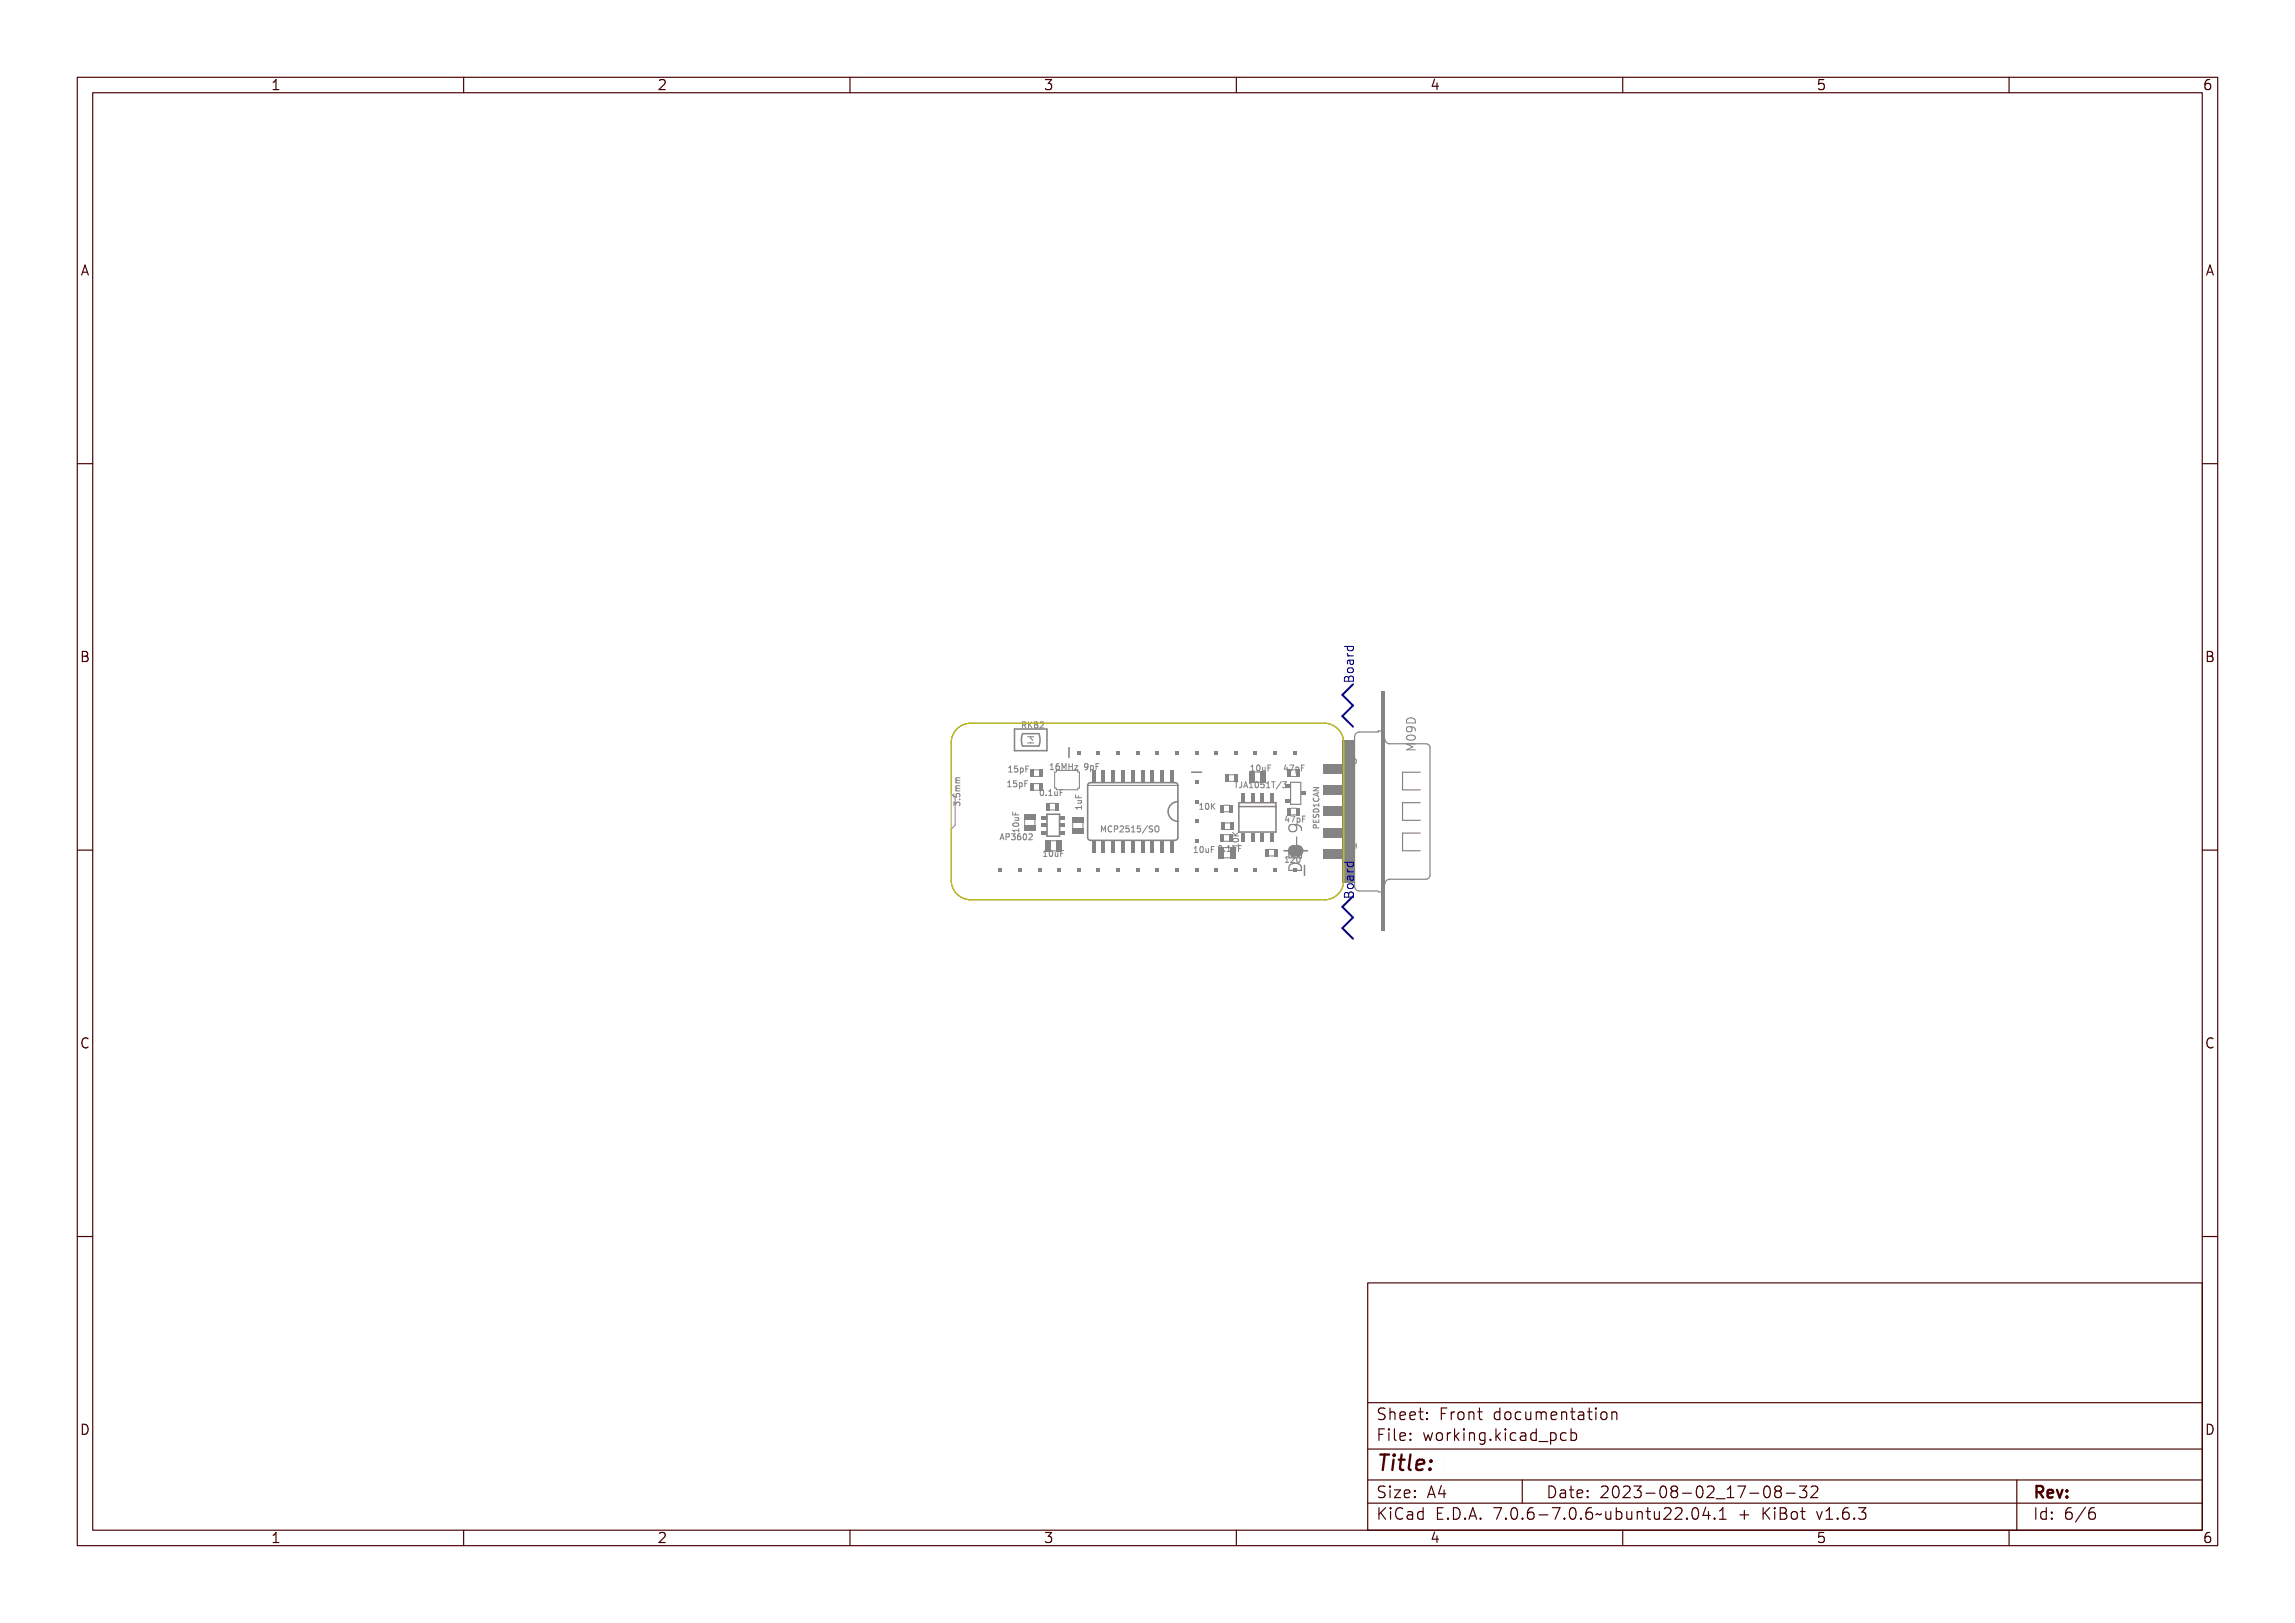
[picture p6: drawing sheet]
<svg xmlns="http://www.w3.org/2000/svg" width="297mm" height="210mm" viewBox="0 0 297 210" stroke-linecap="round" stroke-linejoin="round" font-family="sans-serif">
<defs><g id="words">
<text font-size="2.7" fill="#480000" x="178" y="190.3">Title:</text>
<g font-size="2" fill="#480000">
<text x="178" y="183.7">Sheet: Front documentation</text>
<text x="178" y="186.5">File: working.kicad_pcb</text>
<text x="178" y="193.9">Size: A4</text>
<text x="178" y="196.6">KiCad E.D.A. 7.0.6-7.0.6~ubuntu22.04.1 + KiBot v1.6.3</text>
<text x="200" y="193.9">Date: 2023-08-02_17-08-32</text>
<text x="263" y="196.6">Id: 6/6</text>
<text x="263" y="193.9">Rev:</text>
</g>
<g font-size="1.7" fill="#480000">
<text x="35" y="11.7">1</text>
<text x="85" y="11.7">2</text>
<text x="135" y="11.7">3</text>
<text x="185" y="11.7">4</text>
<text x="235" y="11.7">5</text>
<text x="285" y="11.7">6</text>
<text x="10.5" y="35.7">A</text>
<text x="285.5" y="35.7">A</text>
<text x="10.5" y="85.6">B</text>
<text x="285.5" y="85.6">B</text>
<text x="10.5" y="135.7">C</text>
<text x="285.5" y="135.7">C</text>
<text x="10.5" y="185.6">D</text>
<text x="285.5" y="185.6">D</text>
<text x="35" y="199.7">1</text>
<text x="85" y="199.7">2</text>
<text x="135" y="199.7">3</text>
<text x="185" y="199.7">4</text>
<text x="235" y="199.7">5</text>
<text x="285" y="199.7">6</text>
</g>
<g font-size="1" fill="#848484">
<text x="132.1" y="94.2">RKB2</text>
<text x="130.6" y="101.8">15pF</text>
<text x="130.8" y="99.9">15pF</text>
<text x="135.7" y="99.6">16MHz 9pF</text>
<text x="160.4" y="102">TJA1051T/3</text>
<text x="161.7" y="99.8">10uF</text>
<text x="166" y="99.8">47pF</text>
<text x="124.3" y="103.5" transform="rotate(-90 124.3 103.5)">3.5mm</text>
<text x="131.9" y="107.4" transform="rotate(-90 131.9 107.4)">10uF</text>
<text x="134.6" y="103">0.1uF</text>
<text x="140" y="104.9" transform="rotate(-90 140 104.9)">1uF</text>
<text x="143.9" y="107.7">MCP2515/SO</text>
<text x="155.5" y="104.8">10K</text>
<text x="166.6" y="106.4">47pF</text>
<text x="130" y="108.7">AP3602</text>
<text x="135.3" y="110.9">10uF</text>
<text x="154.8" y="110.3">10uF 0.1uF</text>
<text x="160.3" y="109.4" transform="rotate(-90 160.3 109.4)">10K</text>
<text x="166.2" y="111.6">120</text>
</g>
</g></defs>
<g fill="none" stroke="#848484" stroke-width=".13">
<path d="M130.9 99.2h.3v.6h.1v.1h-.4v-.1h.2v-.5h-.2zM131.5 99.2h.4v.1h-.3v.1a.28 .28 0 0 1 .3 .4 .28 .28 0 0 1-.4 .1v-.1a.2 .2 0 0 0 .2 .1 .2 .2 0 0 0 .1-.3 .2 .2 0 0 0-.3 0zM132.1 99.4h.1a.22 .22 0 0 1 .3 0 .22 .22 0 0 1 .1 .2l-.2 .3h-.2v.2h-.1zM132.2 93.5h.2a.21 .21 0 0 1 .3 .1 .21 .21 0 0 1-.2 .3l.2 .3h-.1l-.2-.3h-.1v.3h-.1zM132.2 99.5l.1-.1a.19 .19 0 0 1 .2 .3 .19 .19 0 0 1-.3 .1zM132.3 93.5h.1a.14 .14 0 0 1 .1 .2 .14 .14 0 0 1-.1 .1h-.1zM132.8 99.2h.4v.1h-.3v.2h.3v.1h-.3v.3h-.1zM132.8 93.5h.1v.3l.3-.3h.2l-.3 .3 .3 .4h-.2l-.2-.4-.1 .4h-.1zM133.4 93.5h.3a.18 .18 0 0 1 .2 .1 .18 .18 0 0 1-.1 .2 .21 .21 0 0 1 .1 .3 .21 .21 0 0 1-.2 .1h-.3zM133.6 93.9h.1a.14 .14 0 0 1 .1 .1 .14 .14 0 0 1-.1 .1h-.1zM133.6 93.5h.1a.12 .12 0 0 1 .1 .2 .12 .12 0 0 1-.1 .1h-.1zM134.1 93.5a.27 .27 0 0 1 .4 .1 .27 .27 0 0 1-.2 .4l-.1 .1h.3v.1h-.4l.2-.4a.19 .19 0 0 0 .1-.2 .19 .19 0 0 0-.3 0z"/>
<path d="M134.7 93.4h.3l.1 .2-.5 .6h.5M135.9 98.9h.2v.6h.2v.1h-.4v-.1h.1v-.6l-.1 .1zM136.5 98.9l.2-.1 .2 .1v.1a.23 .23 0 0 0-.3 0 .23 .23 0 0 0-.1 .2 .26 .26 0 0 1 .4 .1 .26 .26 0 0 1-.1 .4 .26 .26 0 0 1-.3-.3zM137 98.9h.2l.1 .3 .1-.3h.2v.7h-.1v-.7l-.2 .5-.2-.5v.7h-.1zM137.7 98.9h.1v.3h.3v-.3h.1v.7h-.1v-.3h-.3v.3h-.1zM138.4 99h.4l-.3 .5h.3v.1h-.4l.3-.5h-.3zM139.6 98.9h.1a.39 .39 0 0 1 .4 .3 .39 .39 0 0 1-.3 .4h-.2v-.1a.23 .23 0 0 0 .3 0 .23 .23 0 0 0 .1-.2 .24 .24 0 0 1-.4 0 .24 .24 0 0 1 0-.4zM140.2 99l.1 .1a.25 .25 0 0 1 .4 .2 .25 .25 0 0 1-.4 .3v.2h-.1zM140.4 99.2v-.1a.19 .19 0 0 1 .2 .2 .19 .19 0 0 1-.2 .2zM140.9 98.9h.4h-.3v.3h.3v.1h-.3v.3h-.1zM141.8 99.2h.3M142.2 98.8h-.4v.8"/>
<path d="M161.8 99.1l.3-.1v.7h.2v.1h-.5v-.1h.2v-.6l-.2 .1zM162.5 99.1a.22 .22 0 0 1 .3 0l.1 .3a.31 .31 0 0 1-.3 .4 .45 .45 0 0 1-.1-.7zM162.6 99.1a.31 .31 0 0 1 .2 .3 .31 .31 0 0 1-.2 .3l-.1-.3zM163.1 99.2l.1 .5h.1l.1-.1v-.4h.1v.6l-.1-.1a.18 .18 0 0 1-.2 .1 .18 .18 0 0 1-.1-.2zM163.7 99h.4v.1h-.3v.3h.3h-.3v.4h-.1zM166.4 99h.1v.5h.1l-.1 .3h-.1v-.2h-.3zM166.4 99.1v.4h-.2zM166.7 99h.5l-.3 .8h-.1l.3-.7h-.4zM167.4 99.2l.1 .1a.22 .22 0 0 1 .2 0 .22 .22 0 0 1 .1 .2l-.1 .3-.2-.1v.3h-.1zM167.5 99.4v-.1a.19 .19 0 0 1 .2 .2 .19 .19 0 0 1-.2 .2zM168 99h.5v.1h-.4v.3h.3h-.3v.4h-.1zM174.4 98.2v.6h.5l-.1-.1 .1-.4 .1-.1h.4l.1 .2v.3l-.1 .1"/>
<path d="M174.5 98.4h.2v.4h.2a.4 .4 0 0 1 .5-.5 .4 .4 0 0 1 .3 .6l-.2 .1a.28 .28 0 0 0 0-.5 .28 .28 0 0 0-.4 .3v.2h-.6zM182.1 93.1a.61 .61 0 0 1 .7-.2 .61 .61 0 0 1 .4 .6h-1.2zM182.1 95.3a.76 .76 0 0 1 1.1 .1 .62 .62 0 0 1-1.1 .3l-.1-.2zM182.2 96.5h1.1v.2h-1l.6 .2v.1l-.6 .2h1v.1h-1.1v-.2l.6-.2-.6-.2zM182.3 94.8a.59 .59 0 0 1 .7-.1 .59 .59 0 0 1 .3 .6l-.2 .1a.33 .33 0 0 0 0-.4 .33 .33 0 0 0-.3-.1 .37 .37 0 0 1-.1 .6 .37 .37 0 0 1-.5-.4zM182.3 95.7a.69 .69 0 0 1 1 .3 .65 .65 0 0 1-.6 .4 .65 .65 0 0 1-.5-.4zM182.3 95.9l.7-.1 .2 .2a.6 .6 0 0 1-.9 0zM182.3 93.9a.6 .6 0 0 1 .7 0 .6 .6 0 0 1 .3 .6h-1.1v-.4zM182.4 94h.1a.41 .41 0 0 1 .5 0 .41 .41 0 0 1 .2 .4h-.9zM182.5 94l.2 .3v.2l-.2 .2h-.3l-.1-.1-.1-.3 .1-.2a.76 .76 0 0 1 1.1 .3v.2M183.2 96.3h-1.2l.8 .3-.8 .4h1.2M123.5 101.8h.1v.3h.2a.28 .28 0 0 1 .3-.3 .28 .28 0 0 1 .1 .4h-.1a.2 .2 0 0 0 .1-.3 .2 .2 0 0 0-.3 0 .2 .2 0 0 0 0 .3h-.4z"/>
<path d="M123.5 103.1l.2-.1 .1 .2a.23 .23 0 0 1 .4-.1 .23 .23 0 0 1-.1 .4 .18 .18 0 0 0 .1-.2 .18 .18 0 0 0-.2-.2 .18 .18 0 0 0-.1 .2h-.1a.15 .15 0 0 0-.1-.2 .15 .15 0 0 0-.2 .1 .15 .15 0 0 0 .1 .2l-.1 .1zM123.7 101.2l.6-.1v.1l-.6 .1h.6v.1l-.6 .1h.6v.1h-.6zM123.7 100.5h.6v.1h-.6l.6 .1v.1h-.6l.6 .1v.1h-.6zM123.8 103.8l-.1 .2-.3-.2v.5M124.1 102.5h.2v.2h-.2zM124.1 103.8l.1 .1-.1 .4M129.4 108.7l.3-.8 .2 .8M129.5 108.4h.4M130.3 107.9h.1l.2 .8h-.1v-.2h-.3v.2h-.2zM130.3 108l.1 .4h-.2zM130.8 107.9h.2a.24 .24 0 0 1 .2 .3 .24 .24 0 0 1-.3 .2v.3h-.1zM130.8 101.1h.2v.6h.2v.1h-.4v-.1h.1v-.5h-.1z"/>
<path d="M130.9 108h.1a.14 .14 0 0 1 .1 .2 .14 .14 0 0 1-.1 .1h-.1zM131.1 107h.7v-.1h.1v.4h-.1v-.2h-.6v.2zM131.1 105h.1v.3h.2v-.3h.1v.3h.4v.1h-.8zM131.2 106.3h.3a.31 .31 0 0 1 .4 .2 .44 .44 0 0 1-.4 .2 .44 .44 0 0 1-.4-.2zM131.2 106.4a.34 .34 0 0 1 .6 .2 .34 .34 0 0 1-.6-.2zM131.3 105.7h.6l-.1 .1a.18 .18 0 0 1 .1 .2 .18 .18 0 0 1-.2 .1h-.4v-.1h.5v-.2h-.5zM131.4 101.1h.4v.1h-.3v.1a.28 .28 0 0 1 .3 .4 .28 .28 0 0 1-.5 .1v-.1a.2 .2 0 0 0 .3 .1 .2 .2 0 0 0 .1-.3 .2 .2 0 0 0-.3 0zM131.4 108a.23 .23 0 0 1 .3-.1 .23 .23 0 0 1 0 .4 .23 .23 0 0 1 0 .4 .23 .23 0 0 1-.4-.1 .18 .18 0 0 0 .3 .1 .18 .18 0 0 0 .1-.2 .18 .18 0 0 0-.2-.2v-.1a.15 .15 0 0 0 .2 0 .15 .15 0 0 0-.1-.2 .15 .15 0 0 0-.2 0zM132 101.3h.1a.22 .22 0 0 1 .3 0 .22 .22 0 0 1 .1 .3l-.2 .2h-.2v.2h-.1zM132 108l.3-.1 .1 .1a.22 .22 0 0 0-.3 .1 .22 .22 0 0 0 0 .2 .25 .25 0 0 1 .3 .1 .25 .25 0 0 1-.1 .3 .25 .25 0 0 1-.3-.2zM132.1 101.4l.1-.1a.19 .19 0 0 1 .2 .3 .19 .19 0 0 1-.3 .1zM132.6 101.1h.5v.1h-.4v.2h.3v.1h-.3v.3h-.1z"/>
<path d="M132.7 108a.22 .22 0 0 1 .3 0l.1 .3a.31 .31 0 0 1-.3 .4 .45 .45 0 0 1-.1-.7zM132.8 108a.31 .31 0 0 1 .2 .3 .31 .31 0 0 1-.2 .3l-.1-.3zM133.2 108a.27 .27 0 0 1 .5 0 .27 .27 0 0 1-.2 .4l-.2 .2h.4v.1h-.5l.3-.4a.19 .19 0 0 0 0-.3 .19 .19 0 0 0-.3 .1zM134.7 102.3a.22 .22 0 0 1 .4 0v.3a.31 .31 0 0 1-.2 .4 .45 .45 0 0 1-.2-.7zM134.8 102.3a.31 .31 0 0 1 .2 .3 .31 .31 0 0 1-.2 .3v-.3zM135.4 110.1h.3v.7h.1v.1h-.4v-.1h.2v-.6h-.2zM135.5 102.8h.1v.2h-.1zM136 102.3l.2-.1v.7h.2v.1h-.4v-.1h.1v-.6l-.1 .1zM136 110.2a.22 .22 0 0 1 .4 0l.1 .3a.31 .31 0 0 1-.3 .4 .45 .45 0 0 1-.2-.7zM136.1 110.2a.31 .31 0 0 1 .3 .3 .31 .31 0 0 1-.3 .3v-.3zM136.6 102.4h.1v.4l.1 .1 .1-.1v-.4h.1v.6l-.1-.1a.18 .18 0 0 1-.2 .1 .18 .18 0 0 1-.1-.2zM136.6 110.3h.1v.4l.1 .1 .1-.1 .1-.4h.1v.6l-.1-.1a.18 .18 0 0 1-.3 .1 .18 .18 0 0 1-.1-.3z"/>
<path d="M137.2 102.2h.4v.1h-.3v.2h.3v.1h-.3v.4h-.1zM137.3 110.1h.4v.1h-.3v.2h.3v.1h-.3v.4h-.1zM139.2 104.5h.7v-.2h.1v.4h-.1v-.1h-.6l.1 .1h-.1zM139.2 103.1h.1v.3h.3v-.3v.3h.4v.1h-.8zM139.4 103.7h.6l-.1 .1a.18 .18 0 0 1 .1 .2 .18 .18 0 0 1-.2 .2h-.4v-.1l.5-.1v-.1l-.5-.1zM142.5 107.6v-.7l.3 .5 .3-.5v.7M143.7 106.9a.42 .42 0 0 0-.3 .4 .42 .42 0 0 0 .3 .3M144 106.9h.1l.1 .4 .2-.4h.1v.8h-.1v-.7l-.1 .4h-.1l-.1-.4v.7h-.1zM144.7 107l.2-.1h.2v.2l-.1-.1a.28 .28 0 0 0-.3 .3 .28 .28 0 0 0 .4 .2v.1a.35 .35 0 0 1-.4 0 .35 .35 0 0 1-.1-.5zM145.3 106.9h.2a.25 .25 0 0 1 .2 .3 .25 .25 0 0 1-.3 .2v.3h-.1zM145.4 107h.1a.14 .14 0 0 1 .1 .1 .14 .14 0 0 1-.1 .2h-.1zM145.9 107a.27 .27 0 0 1 .4 0 .27 .27 0 0 1-.2 .4l-.1 .2h.3v.1h-.4l.2-.4a.19 .19 0 0 0 .1-.3 .19 .19 0 0 0-.3 .1z"/>
<path d="M146.5 106.9h.4v.1h-.3v.2a.28 .28 0 0 1 .3 .3 .28 .28 0 0 1-.4 .2v-.1a.2 .2 0 0 0 .3 0 .2 .2 0 0 0 0-.3 .2 .2 0 0 0-.3 0zM147.2 107l.2-.1v.7h.2v.1h-.4v-.1h.1v-.6l-.1 .1zM147.8 106.9h.3v.1h-.2v.2a.28 .28 0 0 1 .3 .3 .28 .28 0 0 1-.5 .2v-.1a.2 .2 0 0 0 .3 0 .2 .2 0 0 0 .1-.3 .2 .2 0 0 0-.3 0zM148.7 106.9h.1l-.4 .9h-.1zM149 107l.3-.1h.1v.1a.15 .15 0 0 0-.3 0 .14 .14 0 0 0 .1 .2 .24 .24 0 0 1 .3 .2 .24 .24 0 0 1-.2 .3 .24 .24 0 0 1-.3-.2 .18 .18 0 0 0 .2 .1 .18 .18 0 0 0 .1-.2 .24 .24 0 0 1-.3-.1 .24 .24 0 0 1 0-.3zM149.6 107a.23 .23 0 0 1 .3-.1 .23 .23 0 0 1 .2 .2v.2a.3 .3 0 0 1-.3 .4l-.2-.2zM149.8 107a.31 .31 0 0 1 .2 .3 .31 .31 0 0 1-.2 .3l-.1-.3zM154.9 109.6h.3v.7h.1h-.4h.2v-.6h-.2zM155.3 104.7h.4M155.3 104.1v.1M155.5 109.7a.22 .22 0 0 1 .4 0l.1 .3a.31 .31 0 0 1-.3 .4 .45 .45 0 0 1-.2-.7zM155.6 109.7a.31 .31 0 0 1 .2 .3 .31 .31 0 0 1-.2 .3v-.3z"/>
<path d="M155.6 104h.3v.7h.2v.1h-.4v-.1h.1v-.6h-.2zM156.1 109.8h.1v.4l.1 .1 .1-.1 .1-.4v.5a.18 .18 0 0 1-.3 0 .18 .18 0 0 1-.1-.2zM156.3 104.1a.22 .22 0 0 1 .3 0l.1 .3a.31 .31 0 0 1-.2 .4 .45 .45 0 0 1-.2-.7zM156.4 104.1a.31 .31 0 0 1 .2 .3 .31 .31 0 0 1-.2 .3l-.1-.3zM156.8 109.6h.4v.1h-.3v.2h.3v.1h-.3v.3h-.1zM156.8 104h.1v.3l.4-.3h.1l-.3 .3 .3 .5h-.1l-.3-.4-.1 .4h-.1zM157.6 109.5a.22 .22 0 0 1 .4 0l.1 .3a.31 .31 0 0 1-.3 .4 .45 .45 0 0 1-.2-.7zM157.8 109.5a.31 .31 0 0 1 .2 .3 .31 .31 0 0 1-.2 .3l-.1-.3zM158.4 110.1h.1v.1h-.1zM158.4 107.3h.7M158.4 106.5h.7M158.9 109.5h.3v.6h.1v.1h-.4v-.1h.2v-.5h-.2z"/>
<path d="M159.5 109.6h.1v.5l.1 .1 .1-.2v-.4h.1v.6l-.1-.1a.18 .18 0 0 1-.2 .1 .18 .18 0 0 1-.1-.2zM159.6 109h.6v-.1h.1v.4h-.1v-.2h-.5v.2h-.1zM159.6 107.6l.3 .2 .4-.3v.2l-.4 .2 .4 .1v.1h-.7v-.1h.3l-.3-.3zM159.6 108.3l.3-.1a.31 .31 0 0 1 .4 .3 .44 .44 0 0 1-.4 .2 .44 .44 0 0 1-.4-.2zM159.6 108.4a.34 .34 0 0 1 .6 .1 .34 .34 0 0 1-.6-.1zM159.8 101.2h.4M160 101.2v.7M160.1 109.5h.5h-.4v.3h.3v.1h-.3v.3h-.1zM160.5 101.2h.5v.1h-.2v.7h-.1v-.7h-.2zM161.2 101.2h.3v.5a.22 .22 0 0 1-.1 .3 .22 .22 0 0 1-.3-.2 .17 .17 0 0 0 .2 .1 .17 .17 0 0 0 .1-.2v-.4h-.2zM161.9 101.2h.2l.2 .8h-.1l-.1-.2h-.2l-.1 .2h-.1zM162 101.3l.1 .4h-.2z"/>
<path d="M162.4 101.2h.3v.7h.2v.1h-.5v-.1h.2v-.6h-.2zM163.1 101.3a.22 .22 0 0 1 .3 0l.1 .3a.31 .31 0 0 1-.3 .4 .45 .45 0 0 1-.1-.7zM163.2 101.3a.31 .31 0 0 1 .2 .3 .31 .31 0 0 1-.2 .3l-.1-.3zM163.7 101.2h.3v.1h-.3v.2a.28 .28 0 0 1 .4 .3 .28 .28 0 0 1-.5 .1v-.1a.2 .2 0 0 0 .3 .1 .2 .2 0 0 0 0-.3 .2 .2 0 0 0-.2 0zM164.3 101.2h.3v.7h.1v.1h-.4v-.1h.2v-.6h-.2zM164.8 101.2h.6v.1h-.2v.7h-.1v-.7h-.3zM165.9 101.2h.1l-.4 .9h-.1zM166.1 101.2a.23 .23 0 0 1 .4 0 .23 .23 0 0 1-.1 .4 .23 .23 0 0 1 .1 .3 .23 .23 0 0 1-.4-.1 .18 .18 0 0 0 .2 .1 .18 .18 0 0 0 .1-.2 .18 .18 0 0 0-.2-.1v-.1a.15 .15 0 0 0 .2 0 .15 .15 0 0 0 0-.2 .15 .15 0 0 0-.2 0zM166.3 110.9h.3v.6h.1v.1h-.4v-.1h.2v-.5h-.2zM166.9 110.9a.27 .27 0 0 1 .4 .1 .27 .27 0 0 1-.2 .4l-.1 .1h.3v.1h-.4l.2-.4a.19 .19 0 0 0 0-.2 .19 .19 0 0 0-.2 0zM166.9 105.7h.2v.4h.1l-.1 .3h-.1v-.2h-.4zM167 105.7v.4h-.3z"/>
<path d="M167.3 105.7h.5l-.3 .7h-.1l.2-.7h-.3zM167.5 110.9a.22 .22 0 0 1 .4 0l.1 .3a.31 .31 0 0 1-.3 .4 .45 .45 0 0 1-.2-.7zM167.7 110.9a.31 .31 0 0 1 .2 .3 .31 .31 0 0 1-.2 .3l-.1-.3zM167.9 105.8l.1 .1a.22 .22 0 0 1 .3 0 .22 .22 0 0 1 .1 .2l-.1 .3-.3-.1v.3h-.1zM168 106l.1-.1a.19 .19 0 0 1 .2 .2 .19 .19 0 0 1-.3 .2zM168.6 105.7h.4h-.3v.3h.3h-.3v.4h-.1zM170 106.1v.3h.7v-.3M170 101.9h.7l-.7 .4h.7M170 104.8a.39 .39 0 0 1 .4-.1 .39 .39 0 0 1 .3 .4h-.7zM170 105.4v.3h.2l.2-.3h.1l.2 .1-.1 .3M170 106.3h.1v.3h.2v-.3h.1v.3h.2v-.3h.1v.4h-.7zM170 104.7h.6v-.2h.1v.4h-.1v-.1h-.5v.1h-.1z"/>
<path d="M170 103.5l.7-.2v.1l-.2 .1v.2l.2 .1v.1l-.7-.2zM170 102.8h.7v.1l-.6 .3h.6h-.7v-.1l.6-.2h-.6zM170 103.2a.32 .32 0 0 0 .3 .5 .32 .32 0 0 0 .3-.5M170 105.7l.1 .1a.14 .14 0 0 0 0 .2 .14 .14 0 0 0 .2-.1 .22 .22 0 0 1 .4-.1 .22 .22 0 0 1-.1 .3 .17 .17 0 0 0 .1-.2 .17 .17 0 0 0-.3-.1 .23 .23 0 0 1-.3 .3 .23 .23 0 0 1-.1-.4zM170 104h.1a.25 .25 0 0 0 .3 .3 .25 .25 0 0 0 .2-.3h.1a.34 .34 0 0 1-.3 .4 .34 .34 0 0 1-.4-.4zM170.1 106.9l.2-.1 .1 .4h.3v.1h-.7zM170.1 103.6l.3-.1v.2zM170.1 105.2l.1-.1a.35 .35 0 0 1 .4 .1 .35 .35 0 0 1 .1 .4h-.7zM170.1 107h.2v.2h-.2zM170.1 105.3l.4-.1 .1 .3h-.5zM170.3 106.2v.2M170.3 107.1v-.3l-.3-.1v.4h.7"/>
<path d="M170.5 102.6v.4M170.7 104v.4M170.7 104.2h-.7l.2 .2M170.7 102.6l-.7 .2 .7 .2M174.5 109.5h1v-.3h.2v.7h-.2v-.3h-.8v.3h-.1zM175.5 109.1v.7M175.5 109.4h-1.1l.3 .4"/>
<circle cx="136.7" cy="99.4" r=".17"/>
<circle cx="139.8" cy="99.1" r=".17"/>
<circle cx="162.6" cy="99.4" r=".07"/>
<circle cx="182.6" cy="95.1" r=".25"/>
<circle cx="182.7" cy="96" r=".1"/>
<circle cx="131.5" cy="106.5" r=".07"/>
<circle cx="132.2" cy="108.4" r=".17"/>
<circle cx="132.8" cy="108.3" r=".07"/>
<circle cx="134.9" cy="102.6" r=".07"/>
<circle cx="136.2" cy="110.5" r=".07"/>
<circle cx="155.7" cy="110" r=".07"/>
<circle cx="156.5" cy="104.4" r=".07"/>
<circle cx="157.8" cy="109.8" r=".07"/>
<circle cx="159.9" cy="108.5" r=".07"/>
<circle cx="163.2" cy="101.6" r=".07"/>
<circle cx="167.7" cy="111.2" r=".07"/>
</g>
<path d="M166.8 110.2v.8h1.6v-.8M166.9 106.8l-.1 .5 .3 .3h.4l.2-.1 .1-.2-.1-.5M166.9 109h.2v.7h.5v-.6h.1v.6h.6v-.7h.2v1h-1.6zM167 106.6a1.08 1.08 0 0 1 1.5 .2v.5h-.2a.47 .47 0 0 0-.1-.5 .47 .47 0 0 0-.5-.2 .48 .48 0 0 1 .2 .7 .48 .48 0 0 1-.7 .1 .5 .5 0 0 1-.2-.8zM167 111.8l-.2 .4v.4h1.6v-.4l-.2-.4M167.1 110.5a.84 .84 0 0 1 1-.1 .84 .84 0 0 1 .4 .9h-1.6a.98 .98 0 0 1 .2-.8zM167.2 106.7a.33 .33 0 0 1 .5 0 .33 .33 0 0 1-.1 .5h-.2a.29 .29 0 0 1-.3-.1 .29 .29 0 0 1 .1-.4zM167.2 110.6l.5-.1a.47 .47 0 0 1 .6 .6h-1.2zM167.6 110.5v.5M167.8 108.3v1.2M167.8 107.9h.2v.6h-.2zM168.3 106.9l.1 .2v.4" fill="none" stroke="#848484" stroke-width=".16"/>
<g fill="#848484">
<path d="M159.1 106.4h.5v1h-.5z" fill-rule="evenodd"/>
<path d="M158 106.4h.5v1h-.5z" fill-rule="evenodd"/>
</g>
<path d="M123.7 94.5a2.54 2.54 0 0 1 1.9-.9h45.8a2.54 2.54 0 0 1 2.5 2.5v17.8a2.54 2.54 0 0 1-2.5 2.5h-45.8a2.54 2.54 0 0 1-2.5-2.5v-6.6l.5-.5v-3.6l-.5-.5v-6.6l.1-.6z" fill="none" stroke="#848484" stroke-width=".13"/>
<g fill="#848484">
<path d="M161.6 99.8h.8v1.5h-.8z" fill-rule="evenodd"/>
<path d="M163.1 99.8h.7v1.5h-.7z" fill-rule="evenodd"/>
</g>
<path d="M166.2 110.1h.5M168.7 110.1h.5" fill="none" stroke="#848484" stroke-width=".2"/>
<path d="M167.4 110l-.1 .1 .1 .1M167.9 110l.2 .1-.2 .1" fill="none" stroke="#848484" stroke-width="1.3"/>
<path d="M167.1 100.5h.7" fill="none" stroke="#848484" stroke-width=".13"/>
<g fill="#848484">
<path d="M166.6 99.6h.5v.9h-.5z" fill-rule="evenodd"/>
<path d="M167.8 99.6h.5v.9h-.5z" fill-rule="evenodd"/>
</g>
<path d="M154.2 99.9h1.3" fill="none" stroke="#848484" stroke-width=".2"/>
<g fill="#848484">
<path d="M154.6 100.9h.5v.5h-.5z" fill-rule="evenodd"/>
<path d="M154.6 103.5h.5v.5h-.5z" fill-rule="evenodd"/>
<path d="M154.6 106h.5v.5h-.5z" fill-rule="evenodd"/>
<path d="M154.6 108.6h.5v.5h-.5z" fill-rule="evenodd"/>
</g>
<path d="M135.9 108.8h.8" fill="none" stroke="#848484" stroke-width=".13"/>
<g fill="#848484">
<path d="M135.2 108.7h.8v1.5h-.8z" fill-rule="evenodd"/>
<path d="M136.7 108.7h.7v1.5h-.7z" fill-rule="evenodd"/>
</g>
<path d="M158.4 104.2h.7M158.4 105h.7" fill="none" stroke="#848484" stroke-width=".13"/>
<g fill="#848484">
<path d="M157.9 104.1h.5v1h-.5z" fill-rule="evenodd"/>
<path d="M159.1 104.1h.5v1h-.5z" fill-rule="evenodd"/>
</g>
<path d="M140.9 101.3h11.3l.2 .4v6.8l-.3 .2h-11.2l-.1-.3v-6.7zM152.4 103.7a1.27 1.27 0 0 0-1.2 1.3 1.27 1.27 0 0 0 1.2 1.3" fill="none" stroke="#848484" stroke-width=".2"/>
<path d="M140.8 101.6h11.6" fill="none" stroke="#848484" stroke-width=".13"/>
<g fill="#848484">
<path d="M151.4 108.9h.5v1.4h-.5z" fill-rule="evenodd"/>
<path d="M151.4 108.7h.5v.2h-.5z" fill-rule="evenodd"/>
<path d="M151.4 101.1h.5v.2h-.5z" fill-rule="evenodd"/>
<path d="M151.4 99.7h.5v1.4h-.5z" fill-rule="evenodd"/>
<path d="M150.2 108.9h.5v1.4h-.5z" fill-rule="evenodd"/>
<path d="M150.2 108.7h.5v.2h-.5z" fill-rule="evenodd"/>
<path d="M150.2 101.1h.5v.2h-.5z" fill-rule="evenodd"/>
<path d="M150.2 99.7h.5v1.4h-.5z" fill-rule="evenodd"/>
<path d="M148.9 108.9h.5v1.4h-.5z" fill-rule="evenodd"/>
<path d="M148.9 108.7h.5v.2h-.5z" fill-rule="evenodd"/>
<path d="M148.9 101.1h.5v.2h-.5z" fill-rule="evenodd"/>
<path d="M148.9 99.7h.5v1.4h-.5z" fill-rule="evenodd"/>
<path d="M147.6 108.9h.5v1.4h-.5z" fill-rule="evenodd"/>
<path d="M147.6 108.7h.5v.2h-.5z" fill-rule="evenodd"/>
<path d="M147.6 101.1h.5v.2h-.5z" fill-rule="evenodd"/>
<path d="M147.6 99.7h.5v1.4h-.5z" fill-rule="evenodd"/>
<path d="M146.3 108.9h.5v1.4h-.5z" fill-rule="evenodd"/>
<path d="M146.3 108.7h.5v.2h-.5z" fill-rule="evenodd"/>
<path d="M146.3 101.1h.5v.2h-.5z" fill-rule="evenodd"/>
<path d="M146.3 99.7h.5v1.4h-.5z" fill-rule="evenodd"/>
<path d="M145.1 108.9h.5v1.4h-.5z" fill-rule="evenodd"/>
<path d="M145.1 108.7h.5v.2h-.5z" fill-rule="evenodd"/>
<path d="M145.1 101.1h.5v.2h-.5z" fill-rule="evenodd"/>
<path d="M145.1 99.7h.5v1.4h-.5z" fill-rule="evenodd"/>
<path d="M143.8 108.9h.5v1.4h-.5z" fill-rule="evenodd"/>
<path d="M143.8 108.7h.5v.2h-.5z" fill-rule="evenodd"/>
<path d="M143.8 101.1h.5v.2h-.5z" fill-rule="evenodd"/>
<path d="M143.8 99.7h.5v1.4h-.5z" fill-rule="evenodd"/>
<path d="M142.5 108.9h.5v1.4h-.5z" fill-rule="evenodd"/>
<path d="M142.5 108.7h.5v.2h-.5z" fill-rule="evenodd"/>
<path d="M142.5 108.7h.5v.2h-.5z" fill-rule="evenodd"/>
<path d="M142.5 101.1h.5v.2h-.5z" fill-rule="evenodd"/>
<path d="M142.5 101.1h.5v.2h-.5z" fill-rule="evenodd"/>
<path d="M142.5 99.7h.5v1.4h-.5z" fill-rule="evenodd"/>
<path d="M141.3 108.9h.5v1.4h-.5z" fill-rule="evenodd"/>
<path d="M141.3 108.7h.5v.2h-.5z" fill-rule="evenodd"/>
<path d="M141.3 101.1h.5v.2h-.5z" fill-rule="evenodd"/>
<path d="M141.3 99.7h.5v1.4h-.5z" fill-rule="evenodd"/>
</g>
<path d="M159.1 100.3h.7M159.1 101.1h.7" fill="none" stroke="#848484" stroke-width=".13"/>
<g fill="#848484">
<path d="M158.6 100.2h.5v1h-.5z" fill-rule="evenodd"/>
<path d="M159.8 100.2h.5v1h-.5z" fill-rule="evenodd"/>
</g>
<path d="M167.1 104.6h.7" fill="none" stroke="#848484" stroke-width=".13"/>
<g fill="#848484">
<path d="M167.8 104.5h.5v1h-.5z" fill-rule="evenodd"/>
<path d="M166.6 104.5h.5v1h-.5z" fill-rule="evenodd"/>
</g>
<path d="M178.9 94.6h-.6v.1h-2.4a.63 .63 0 0 0-.6 .7v19.3a.64 .64 0 0 0 .6 .6h2.4M179.2 95.6a.64 .64 0 0 0 .7 .6h4.7l.2 .1 .2 .2 .1 .2v16.6l-.1 .2-.2 .2-.2 .1h-4.7a.63 .63 0 0 0-.7 .6M183.8 99.9h-2.3v2.3h2.3M178.3 115.4h.6M183.8 103.9h-2.3v2.2h2.3M183.8 107.8h-2.3v2.3h2.3" fill="none" stroke="#848484" stroke-width=".15"/>
<g fill="#848484">
<path d="M178.8 89.5h.5v31h-.5z" fill-rule="evenodd"/>
<path d="M173.7 95.8h1.6v18.4h-1.6z" fill-rule="evenodd"/>
<path d="M171.3 98.9h2.5v1.2h-2.5z" fill-rule="evenodd"/>
<path d="M171.3 101.7h2.5v1.2h-2.5z" fill-rule="evenodd"/>
<path d="M171.3 104.4h2.5v1.2h-2.5z" fill-rule="evenodd"/>
<path d="M171.3 107.1h2.5v1.2h-2.5z" fill-rule="evenodd"/>
<path d="M171.3 109.9h2.5v1.2h-2.5z" fill-rule="evenodd"/>
</g>
<path d="M164.1 109.9h.8M164.1 110.8h.8" fill="none" stroke="#848484" stroke-width=".13"/>
<g fill="#848484">
<path d="M163.7 109.9h.5v.9h-.5z" fill-rule="evenodd"/>
<path d="M164.8 109.9h.5v.9h-.5z" fill-rule="evenodd"/>
</g>
<path d="M136.5 99.9v2.1M136.7 99.7h2.8M139.7 99.9v2.1h-.2v.2h-2.8M138.8 106.4v.8M140.1 106.4v.7" fill="none" stroke="#848484" stroke-width=".13"/>
<g fill="#848484">
<path d="M138.8 107.1h1.4v.8h-1.4z" fill-rule="evenodd"/>
<path d="M138.8 105.7h1.4v.7h-1.4z" fill-rule="evenodd"/>
</g>
<path d="M131.3 94.3h4.2v2.8h-4.2zM132.3 94.9h2.1a2.09 2.09 0 0 1 0 1.6h-2.1a2.09 2.09 0 0 1 0-1.6z" fill="none" stroke="#848484" stroke-width=".2"/>
<path d="M133 95.3h.8M133 96.1h.8M133.4 95.3v.2l.3 .3M133.4 96v.1" fill="none" stroke="#848484" stroke-width=".13"/>
<path d="M167 101.2h1.3v2.9h-1.3z" fill="none" stroke="#848484" stroke-width=".15"/>
<g fill="#848484">
<path d="M166.4 101.5h.6v.4h-.6z" fill-rule="evenodd"/>
<path d="M168.4 102.4h.6v.5h-.6z" fill-rule="evenodd"/>
<path d="M166.4 103.4h.6v.4h-.6z" fill-rule="evenodd"/>
</g>
<path d="M135.8 104.8h.7M135.8 103.9h.7" fill="none" stroke="#848484" stroke-width=".13"/>
<g fill="#848484">
<path d="M136.5 103.9h.5v.9h-.5z" fill-rule="evenodd"/>
<path d="M135.4 103.9h.5v.9h-.5z" fill-rule="evenodd"/>
</g>
<path d="M158.4 108h.7M158.4 108.9h.7" fill="none" stroke="#848484" stroke-width=".13"/>
<g fill="#848484">
<path d="M157.9 108h.5v.9h-.5z" fill-rule="evenodd"/>
<path d="M159.1 108h.5v.9h-.5z" fill-rule="evenodd"/>
</g>
<path d="M160.3 103.9h4.8v3.8h-4.8zM160.3 104.4h4.8" fill="none" stroke="#848484" stroke-width=".2"/>
<g fill="#848484">
<path d="M164.4 107.8h.5v1.1h-.5z" fill-rule="evenodd"/>
<path d="M164.4 102.7h.5v1.1h-.5z" fill-rule="evenodd"/>
<path d="M163.1 107.8h.5v1.1h-.5z" fill-rule="evenodd"/>
<path d="M163.1 102.7h.5v1.1h-.5z" fill-rule="evenodd"/>
<path d="M161.8 107.8h.5v1.1h-.5z" fill-rule="evenodd"/>
<path d="M161.8 102.7h.5v1.1h-.5z" fill-rule="evenodd"/>
<path d="M160.6 107.8h.5v1.1h-.5z" fill-rule="evenodd"/>
<path d="M160.6 102.7h.5v1.1h-.5z" fill-rule="evenodd"/>
</g>
<path d="M133.8 99.6h.7M133.8 100.5h.7" fill="none" stroke="#848484" stroke-width=".13"/>
<g fill="#848484">
<path d="M133.3 99.6h.5v.9h-.5z" fill-rule="evenodd"/>
<path d="M134.5 99.6h.5v.9h-.5z" fill-rule="evenodd"/>
</g>
<path d="M138.3 96.7v1.3" fill="none" stroke="#848484" stroke-width=".2"/>
<g fill="#848484">
<path d="M139.4 97.1h.5v.5h-.5z" fill-rule="evenodd"/>
<path d="M141.9 97.1h.5v.5h-.5z" fill-rule="evenodd"/>
<path d="M144.4 97.1h.5v.5h-.5z" fill-rule="evenodd"/>
<path d="M147 97.1h.5v.5h-.5z" fill-rule="evenodd"/>
<path d="M149.5 97.1h.5v.5h-.5z" fill-rule="evenodd"/>
<path d="M152.1 97.1h.5v.5h-.5z" fill-rule="evenodd"/>
<path d="M154.6 97.1h.5v.5h-.5z" fill-rule="evenodd"/>
<path d="M157.1 97.1h.5v.5h-.5z" fill-rule="evenodd"/>
<path d="M159.7 97.1h.5v.5h-.5z" fill-rule="evenodd"/>
<path d="M162.2 97.1h.5v.5h-.5z" fill-rule="evenodd"/>
<path d="M164.8 97.1h.5v.5h-.5z" fill-rule="evenodd"/>
<path d="M167.3 97.1h.5v.5h-.5z" fill-rule="evenodd"/>
</g>
<path d="M133.8 101.4h.7M133.8 102.2h.7" fill="none" stroke="#848484" stroke-width=".13"/>
<g fill="#848484">
<path d="M133.3 101.3h.5v1h-.5z" fill-rule="evenodd"/>
<path d="M134.5 101.3h.5v1h-.5z" fill-rule="evenodd"/>
</g>
<path d="M135.5 105.4h1.6v2.8h-1.6z" fill="none" stroke="#848484" stroke-width=".2"/>
<g fill="#848484">
<path d="M137.2 105.6h.6v.5h-.6z" fill-rule="evenodd"/>
<path d="M134.8 105.6h.7v.5h-.7z" fill-rule="evenodd"/>
<path d="M137.2 106.5h.6v.5h-.6z" fill-rule="evenodd"/>
<path d="M134.8 106.5h.7v.5h-.7z" fill-rule="evenodd"/>
<path d="M137.2 107.5h.6v.5h-.6z" fill-rule="evenodd"/>
<path d="M134.8 107.5h.7v.5h-.7z" fill-rule="evenodd"/>
</g>
<path d="M168.8 112v1.3" fill="none" stroke="#848484" stroke-width=".2"/>
<g fill="#848484">
<path d="M167.3 112.4h.5v.5h-.5z" fill-rule="evenodd"/>
<path d="M164.8 112.4h.5v.5h-.5z" fill-rule="evenodd"/>
<path d="M162.2 112.4h.5v.5h-.5z" fill-rule="evenodd"/>
<path d="M159.7 112.4h.5v.5h-.5z" fill-rule="evenodd"/>
<path d="M157.1 112.4h.5v.5h-.5z" fill-rule="evenodd"/>
<path d="M154.6 112.4h.5v.5h-.5z" fill-rule="evenodd"/>
<path d="M152.1 112.4h.5v.5h-.5z" fill-rule="evenodd"/>
<path d="M149.5 112.4h.5v.5h-.5z" fill-rule="evenodd"/>
<path d="M147 112.4h.5v.5h-.5z" fill-rule="evenodd"/>
<path d="M144.4 112.4h.5v.5h-.5z" fill-rule="evenodd"/>
<path d="M141.9 112.4h.5v.5h-.5z" fill-rule="evenodd"/>
<path d="M139.4 112.4h.5v.5h-.5z" fill-rule="evenodd"/>
<path d="M136.8 112.4h.5v.5h-.5z" fill-rule="evenodd"/>
<path d="M134.3 112.4h.5v.5h-.5z" fill-rule="evenodd"/>
<path d="M131.7 112.4h.5v.5h-.5z" fill-rule="evenodd"/>
<path d="M129.2 112.4h.5v.5h-.5z" fill-rule="evenodd"/>
</g>
<path d="M158.4 111h.8" fill="none" stroke="#848484" stroke-width=".13"/>
<g fill="#848484">
<path d="M159.1 109.6h.8v1.5h-.8z" fill-rule="evenodd"/>
<path d="M157.7 109.6h.7v1.5h-.7z" fill-rule="evenodd"/>
</g>
<path d="M132.6 106v.8M133.9 106v.8" fill="none" stroke="#848484" stroke-width=".13"/>
<g fill="#848484">
<path d="M132.5 105.3h1.5v.8h-1.5z" fill-rule="evenodd"/>
<path d="M132.5 106.8h1.5v.7h-1.5z" fill-rule="evenodd"/>
</g>
<path d="M171.4 93.6a2.54 2.54 0 0 1 2.5 2.5v17.9a2.48 2.48 0 0 1-2.5 2.4M171.4 93.6h-45.8a2.54 2.54 0 0 0-2.5 2.5v17.8a2.54 2.54 0 0 0 2.5 2.5h45.8M171.4 93.6a2.6 2.6 0 0 1 2.5 2.6M173.9 113.9a2.54 2.54 0 0 1-2.5 2.5" fill="none" stroke="#c2c200" stroke-width=".13"/>
<g fill="none" stroke="#000084" stroke-width=".13">
<path d="M174 83.6h1.1M174.1 87.6l.2-.1 .2 .3a.31 .31 0 0 1 .3-.3 .31 .31 0 0 1 .3 .2v.4h-1.1v-.3zM174.1 84h1.2v.1h-.1l.1 .2a.42 .42 0 0 1-.5 .4 .42 .42 0 0 1-.3-.6h.1h-.5zM174.2 87.8l.3-.1 .2 .2a.31 .31 0 0 1 .4-.3 .31 .31 0 0 1 .2 .4v.4h-1.1zM174.3 87.9h.3v.3h-.3zM174.4 84.5v.3l.2 .1M174.4 84.9h.7M174.4 83.6v.4l.2 .2h.3l.2-.1v-.5M174.5 84.8h.1a.28 .28 0 0 0 0 .3 .28 .28 0 0 0 .3 .2h.4v.1h-.9v-.1h.2a.32 .32 0 0 1-.1-.5zM174.5 86.5h.5l.1 .1v.3l-.2 .1h-.4l-.1-.2zM174.5 87.8v.3M174.5 86.8a.43 .43 0 0 1 .6 0 .43 .43 0 0 1 .1 .6 .43 .43 0 0 1-.6 0 .43 .43 0 0 1-.1-.6z"/>
<path d="M174.5 85.9l.8-.1v.2h-.1a.3 .3 0 0 1 .1 .3 .3 .3 0 0 1-.4 .2 .3 .3 0 0 1-.1-.4v-.1a.28 .28 0 0 0-.3 .2 .28 .28 0 0 0 .1 .3h-.1l-.1-.3zM174.6 86.9h.4l.2 .1a.31 .31 0 0 1-.3 .3 .31 .31 0 0 1-.3-.3zM174.6 84.1h.4l.2 .1a.31 .31 0 0 1-.3 .3 .31 .31 0 0 1-.3-.3zM174.6 85.4l.1 .4a.23 .23 0 0 0 .2 .2 .23 .23 0 0 0 .2-.2v-.4M174.8 87.8h.3l.1 .4h-.4zM174.9 86a.24 .24 0 0 1 .3 .1 .24 .24 0 0 1-.1 .3l-.2-.1zM175.1 85.4l-.7 .1v.4M174 111.6h1.1M174.1 115.5h.2l.2 .2a.31 .31 0 0 1 .3-.3 .31 .31 0 0 1 .3 .2v.5h-1.1v-.4zM174.1 111.9h1.2v.1h-.1l.1 .2a.42 .42 0 0 1-.5 .4 .42 .42 0 0 1-.3-.5l.1-.1h-.5zM174.2 115.7l.3-.1 .2 .2a.31 .31 0 0 1 .4-.2 .31 .31 0 0 1 .2 .4v.3h-1.1zM174.3 115.8h.3v.4h-.3z"/>
<path d="M174.4 112.5v.2l.2 .1M174.4 112.8h.7M174.4 111.6v.3l.2 .2h.3l.2-.1v-.4M174.5 112.7h.1a.28 .28 0 0 0 0 .4 .28 .28 0 0 0 .3 .1h.4v.1h-.9v-.1h.2a.32 .32 0 0 1-.1-.5zM174.5 114.4h.5l.1 .2v.3l-.2 .1-.4-.1-.1-.1zM174.5 115.7v.4M174.5 114.8a.43 .43 0 0 1 .6-.1 .43 .43 0 0 1 .1 .6 .43 .43 0 0 1-.6 .1 .43 .43 0 0 1-.1-.6zM174.5 113.8h.8v.1h-.1a.3 .3 0 0 1 .1 .4 .3 .3 0 0 1-.4 .1 .3 .3 0 0 1-.1-.3v-.2a.28 .28 0 0 0-.3 .2 .28 .28 0 0 0 .1 .3h-.1l-.1-.2zM174.6 114.9l.4-.1 .2 .1a.31 .31 0 0 1-.3 .3 .31 .31 0 0 1-.3-.3zM174.6 112.1l.4-.1 .2 .2a.31 .31 0 0 1-.3 .2 .31 .31 0 0 1-.3-.2zM174.6 113.4l.1 .4a.23 .23 0 0 0 .2 .1 .23 .23 0 0 0 .2-.1v-.4M174.8 115.8h.3l.1 .4h-.4z"/>
<path d="M174.9 113.9a.24 .24 0 0 1 .3 .1 .24 .24 0 0 1-.1 .3h-.2zM175.1 113.4h-.7v.5"/>
</g>
<path d="M175.1 88.5l-1.4 1.4 1.4 1.4-1.4 1.4 1.4 1.3M175.1 116l-1.4 1.3 1.4 1.4-1.4 1.4 1.4 1.4" fill="none" stroke="#000084" stroke-width=".25"/>
<g fill="none" stroke="#480000" stroke-width=".15">
<path d="M10 10h277v190h-277zM12 12h273v186h-273zM60 10v2M110 10v2M160 10v2M210 10v2M260 10v2M10 60h2M285 60h2M10 110h2M285 110h2M10 160h2"/>
<path d="M285 160h2M177 166h108v32h-108zM60 198v2M110 198v2M160 198v2M177 181.5h108M177 187.5h108M177 191.5h108M177 194.5h108M178.1 195.2h.2v.6l.6-.6h.3l-.6 .6 .6 .8h-.2l-.5-.7-.2 .2v.5h-.2zM178.2 185h.9v.2h-.7v.4h.6v.2h-.6v.7h-.2zM178.3 182.4l.5-.1h.2v.2a.34 .34 0 0 0-.4-.1 .34 .34 0 0 0-.2 .4 .62 .62 0 0 1 .6 .7 .71 .71 0 0 1-.8 .2v-.2a.4 .4 0 0 0 .4 .1 .4 .4 0 0 0 .3-.3l-.4-.2a.4 .4 0 0 1-.3-.3 .4 .4 0 0 1 .1-.4z"/>
<path d="M178.3 192.5l.5-.1h.2v.2a.34 .34 0 0 0-.4-.1 .34 .34 0 0 0-.2 .4 .62 .62 0 0 1 .6 .7 .71 .71 0 0 1-.8 .2v-.2a.4 .4 0 0 0 .4 .1 .4 .4 0 0 0 .3-.3l-.4-.2a.4 .4 0 0 1-.3-.3 .4 .4 0 0 1 .1-.4zM179.4 182.2h.2v.6a.35 .35 0 0 1 .4-.1 .35 .35 0 0 1 .2 .4v.6h-.2v-.8l-.2-.1a.28 .28 0 0 0-.2 .3v.6h-.2zM179.5 185.4h.4v.9h.4v.2h-.9v-.2h.3v-.8h-.2zM179.5 192.8h.4v.9h.4v.1h-.9v-.1h.3v-.8h-.2zM179.5 195.6h.4v.9h.4v.1h-.9v-.1h.3v-.8h-.2zM179.7 184.9h.2v.3h-.2zM179.7 192.3h.2v.3h-.2zM179.7 195.1h.2v.3h-.2zM180.6 184.9h.4v1.3l.1 .1h.3v.2a.4 .4 0 0 1-.5-.4v-1h-.3zM180.6 192.8h.8v.1l-.6 .8h.6v.1h-.8v-.1l.6-.8h-.6zM180.7 182.8a.49 .49 0 0 1 .6-.1 .49 .49 0 0 1 .2 .5h-.8a.42 .42 0 0 0 .3 .4 .42 .42 0 0 0 .4-.1v.2a.6 .6 0 0 1-.8-.1 .6 .6 0 0 1 .1-.8zM180.7 195.4l.3-.2h.2h.3v.2a.43 .43 0 0 0-.6 0 .43 .43 0 0 0-.2 .5 .43 .43 0 0 0 .2 .5 .43 .43 0 0 0 .6 0v.2a.62 .62 0 0 1-.7 0 .62 .62 0 0 1-.3-.7z"/>
<path d="M180.8 182.9l.2-.1a.27 .27 0 0 1 .3 .3h-.6zM181.8 195.6a.5 .5 0 0 1 .6-.1 .5 .5 0 0 1 .2 .5v.6h-.1v-.1a.38 .38 0 0 1-.5 .2 .38 .38 0 0 1-.2-.5 .38 .38 0 0 1 .4-.2h.3a.35 .35 0 0 0-.3-.4 .35 .35 0 0 0-.4 .2zM181.9 182.8a.49 .49 0 0 1 .6-.1 .49 .49 0 0 1 .2 .5h-.8a.42 .42 0 0 0 .3 .4 .42 .42 0 0 0 .5-.1v.2a.6 .6 0 0 1-.9-.1 .6 .6 0 0 1 .1-.8zM181.9 185.5a.49 .49 0 0 1 .6-.1 .49 .49 0 0 1 .2 .5h-.8a.42 .42 0 0 0 .3 .4 .42 .42 0 0 0 .5-.1v.2a.6 .6 0 0 1-.9-.1 .6 .6 0 0 1 .1-.8zM181.9 192.9a.49 .49 0 0 1 .6-.1 .49 .49 0 0 1 .2 .5h-.8a.42 .42 0 0 0 .3 .4 .42 .42 0 0 0 .5-.1v.2a.6 .6 0 0 1-.9-.1 .6 .6 0 0 1 .1-.8zM182 196.2l.5-.1a.31 .31 0 0 1-.2 .4 .31 .31 0 0 1-.4-.1zM182 182.9l.2-.1a.27 .27 0 0 1 .3 .3h-.6zM182 185.6l.2-.1a.27 .27 0 0 1 .3 .3h-.6zM182 193l.2-.1a.27 .27 0 0 1 .3 .3h-.6zM183 195.7l.4-.2 .2 .2v-.6h.2v1.5h-.2v-.1a.42 .42 0 0 1-.5 .1 .42 .42 0 0 1-.2-.5zM183.2 195.8a.23 .23 0 0 1 .4 0v.3a.33 .33 0 0 1-.2 .4 .48 .48 0 0 1-.2-.7zM183.2 182.3h.2v.4h.4v.1h-.4v.7l.1 .1h.3v.1a.41 .41 0 0 1-.6-.3v-.6h-.3v-.1h.3z"/>
<path d="M183.3 185.4h.2v.3h-.2zM183.3 186.2h.2v.3h-.2zM183.3 192.8h.2v.3h-.2zM183.3 193.6h.2v.2h-.2zM184.5 182.7h.2v.3h-.2zM184.5 183.5h.2v.2h-.2zM185.2 185.4h.2l.2 .8 .1-.5h.2l.2 .5 .1-.8h.2l-.2 1.1h-.2l-.2-.7-.2 .7h-.1zM185.4 195.2h.9v.2h-.7v.4h.6v.2h-.6v.5h.7v.1h-.9zM185.7 192.4h.2l.5 1.4h-.2l-.1-.3h-.5l-.1 .3h-.2zM185.8 192.6l.2 .7h-.4zM186.6 182.3h.9v.2h-.7v.4h.6v.2h-.6v.6h-.2zM186.7 185.5a.56 .56 0 0 1 .8 .2 .56 .56 0 0 1-.3 .7 .57 .57 0 0 1-.6-.2 .57 .57 0 0 1 .1-.7z"/>
<path d="M186.8 185.6a.26 .26 0 0 1 .3-.1 .26 .26 0 0 1 .2 .2v.2a.33 .33 0 0 1-.3 .4l-.2-.2zM186.9 196.4h.2v.2h-.2zM187.1 192.4h.2v.9h.2v.2h-.2v.3h-.2v-.3h-.6v-.2zM187.1 192.6v.7h-.4zM187.8 195.2a.76 .76 0 0 1 .9 .7 .76 .76 0 0 1-.9 .7zM188 195.4a.5 .5 0 0 1 .5 .2 .5 .5 0 0 1 0 .5 .39 .39 0 0 1-.5 .4zM188 182.7h.2v.2a.41 .41 0 0 1 .6-.2v.2a.37 .37 0 0 0-.5-.1 .37 .37 0 0 0-.1 .4v.5h-.2zM188 185.4h.2v.2a.41 .41 0 0 1 .6-.2v.2a.37 .37 0 0 0-.5-.1 .37 .37 0 0 0-.1 .4v.6h-.2zM189.1 184.9h.1v.9l.5-.4h.2l-.4 .4 .5 .7h-.2l-.4-.6-.2 .1v.5h-.1zM189.1 182.8a.56 .56 0 0 1 .8 .2 .56 .56 0 0 1-.3 .7 .57 .57 0 0 1-.6-.2 .57 .57 0 0 1 .1-.7zM189.2 182.9a.26 .26 0 0 1 .3-.1 .26 .26 0 0 1 .2 .2v.2a.33 .33 0 0 1-.3 .4l-.2-.2zM189.3 196.4h.3v.2h-.3z"/>
<path d="M190.2 182.7h.2v.1a.35 .35 0 0 1 .4-.1 .35 .35 0 0 1 .3 .4v.6h-.2v-.8l-.2-.1a.28 .28 0 0 0-.3 .3v.6h-.2zM190.3 185.4h.4v.9h.4v.2h-.9v-.2h.4v-.8h-.3zM190.5 195.2h.3l.4 1.4h-.2l-.1-.3h-.5l-.1 .3h-.2zM190.6 184.9h.1v.3h-.1zM190.6 195.4l.2 .7h-.4zM191.4 185.4h.2v.1a.35 .35 0 0 1 .4-.1 .35 .35 0 0 1 .3 .4v.7h-.2v-.9l-.2-.1a.28 .28 0 0 0-.3 .3v.7h-.2zM191.7 182.3h.1v.4h.4v.1h-.4v.7l.1 .1h.3v.1a.41 .41 0 0 1-.5-.3v-.6h-.3v-.1h.3zM191.7 196.4h.3v.2h-.3zM192.7 185.5l.3-.2 .3 .2v-.1h.2v1a.53 .53 0 0 1-.8 .4v-.2a.36 .36 0 0 0 .4 .1 .36 .36 0 0 0 .2-.4l-.2 .1a.51 .51 0 0 1-.5-.2 .51 .51 0 0 1 0-.5zM192.8 185.6a.25 .25 0 0 1 .3-.1 .25 .25 0 0 1 .2 .2v.2a.32 .32 0 0 1-.3 .4 .47 .47 0 0 1-.2-.7zM193.8 195.2h.9l-.5 1.4h-.2l.5-1.2h-.7zM193.9 182.8l.3-.2 .3 .2v-.6h.2v1.5h-.2v-.1a.42 .42 0 0 1-.6 .1 .42 .42 0 0 1-.1-.5z"/>
<path d="M194.1 182.8a.42 .42 0 0 1 .4 .4 .42 .42 0 0 1-.3 .4 .48 .48 0 0 1-.1-.8zM194.1 186.2h.3v.3h-.3zM195.1 184.9h.2v.9l.4-.4h.3l-.5 .4 .5 .7h-.2l-.4-.6-.1 .1v.5h-.2zM195.1 182.8a.56 .56 0 0 1 .8 .2 .56 .56 0 0 1-.3 .7 .57 .57 0 0 1-.6-.2 .57 .57 0 0 1 .1-.7zM195.2 182.9a.26 .26 0 0 1 .3-.1 .26 .26 0 0 1 .2 .2v.2a.33 .33 0 0 1-.3 .4l-.2-.2zM195.3 196.4h.3v.2h-.3zM196.3 185.4h.5v.9h.3v.2h-.9v-.2h.4v-.8h-.3zM196.3 195.4a.45 .45 0 0 1 .5-.2 .45 .45 0 0 1 .3 .5v.2a.51 .51 0 0 1-.2 .6 .51 .51 0 0 1-.6 0l-.1-.6zM196.4 182.8l.5-.2 .2 .1v.2a.4 .4 0 0 0-.6 0 .4 .4 0 0 0 0 .6 .4 .4 0 0 0 .6 0v.2a.58 .58 0 0 1-.8-.1 .58 .58 0 0 1 .1-.8zM196.5 195.4a.39 .39 0 0 1 .4 .5v.2a.29 .29 0 0 1-.3 .4 .29 .29 0 0 1-.2-.4v-.5zM196.6 184.9h.2v.3h-.2zM197 191.5v3"/>
<path d="M197.4 182.7h.2v.8l.2 .1a.28 .28 0 0 0 .3-.3v-.6h.2v1h-.2v-.1a.35 .35 0 0 1-.4 .2 .35 .35 0 0 1-.3-.5zM197.6 185.5l.5-.2 .2 .1v.2a.4 .4 0 0 0-.6 0 .4 .4 0 0 0 0 .6 .4 .4 0 0 0 .6 0v.2a.58 .58 0 0 1-.8-.1 .58 .58 0 0 1 .1-.8zM197.7 196.4h.3v.2h-.3zM198.6 182.7h.1a.21 .21 0 0 1 .2-.1 .21 .21 0 0 1 .2 .2l.2-.2 .1 .1a1.27 1.27 0 0 1 .2 1h-.2v-.8l-.1-.1-.2 .1v.8h-.1v-.8l-.2-.1-.1 .1v.8h-.1zM198.7 185.4a.5 .5 0 0 1 .5-.1 .5 .5 0 0 1 .3 .5v.7h-.2v-.2a.38 .38 0 0 1-.5 .2 .38 .38 0 0 1-.2-.5 .38 .38 0 0 1 .5-.2h.2a.35 .35 0 0 0-.3-.4 .35 .35 0 0 0-.3 .2zM198.7 195.4l.3-.2h.2h.2v.2a.43 .43 0 0 0-.5 0 .43 .43 0 0 0-.1 .5 .44 .44 0 0 1 .6-.1 .44 .44 0 0 1 .1 .6 .47 .47 0 0 1-.6 .3 .47 .47 0 0 1-.3-.5v-.5zM198.8 186l.5-.1a.31 .31 0 0 1-.1 .4 .31 .31 0 0 1-.4-.1zM198.9 195.9a.3 .3 0 0 1 .4 .3 .3 .3 0 0 1-.4 .2l-.1-.2zM199.9 185.5l.3-.2 .3 .2v-.6h.2v1.6h-.2v-.2a.42 .42 0 0 1-.5 .1 .42 .42 0 0 1-.2-.5zM199.9 182.8a.49 .49 0 0 1 .6-.1 .49 .49 0 0 1 .2 .5h-.7a.42 .42 0 0 0 .2 .4 .42 .42 0 0 0 .5-.1v.2a.6 .6 0 0 1-.8-.1 .6 .6 0 0 1 0-.8zM200 196h.5v.2h-.5zM200 185.6a.23 .23 0 0 1 .4 0l.1 .3a.33 .33 0 0 1-.3 .4 .48 .48 0 0 1-.2-.7z"/>
<path d="M200.1 182.9l.2-.1a.27 .27 0 0 1 .3 .3h-.6zM200.1 192.4a.76 .76 0 0 1 1 .7 .76 .76 0 0 1-1 .7zM200.3 192.6a.5 .5 0 0 1 .5 .2 .5 .5 0 0 1 .1 .5 .39 .39 0 0 1-.6 .4zM200.9 186.8h1.2v.1h-1.2zM201 195.2h.9l-.5 1.4h-.2l.5-1.2h-.7zM201.1 182.7h.1v.1a.35 .35 0 0 1 .5-.1 .35 .35 0 0 1 .2 .4v.6h-.2v-.8l-.2-.1a.28 .28 0 0 0-.3 .3v.6h-.1zM201.4 192.8a.5 .5 0 0 1 .6-.1 .5 .5 0 0 1 .2 .5v.6h-.1v-.1a.38 .38 0 0 1-.5 .2 .38 .38 0 0 1-.2-.5 .38 .38 0 0 1 .4-.2h.3a.35 .35 0 0 0-.3-.4 .35 .35 0 0 0-.4 .2zM201.6 193.4l.5-.1a.31 .31 0 0 1-.2 .4 .31 .31 0 0 1-.4-.1zM202.2 185.4h.2v.1a.42 .42 0 0 1 .6-.1 .42 .42 0 0 1 .1 .5 .42 .42 0 0 1-.1 .5 .42 .42 0 0 1-.6-.1v.6h-.2zM202.5 182.3h.2v.4h.4v.1h-.4v.7l.1 .1h.3v.1a.41 .41 0 0 1-.6-.3v-.6h-.3v-.1h.3zM202.5 185.6a.24 .24 0 0 1 .3-.1 .24 .24 0 0 1 .1 .2l.1 .2a.32 .32 0 0 1-.3 .4 .48 .48 0 0 1-.2-.7zM202.5 196.4h.3v.2h-.3z"/>
<path d="M202.8 192.4h.2v.4h.4v.1h-.4v.7l.1 .1h.3v.1a.41 .41 0 0 1-.6-.3v-.6h-.3v-.1h.3zM203.5 182.7a.5 .5 0 0 1 .5-.1 .5 .5 0 0 1 .3 .5v.6h-.2v-.1a.38 .38 0 0 1-.5 .2 .38 .38 0 0 1-.2-.5 .38 .38 0 0 1 .5-.2h.2a.35 .35 0 0 0-.2-.4 .35 .35 0 0 0-.4 .2zM203.5 195.4a.45 .45 0 0 1 .6-.2 .45 .45 0 0 1 .2 .5v.2a.51 .51 0 0 1-.1 .6 .51 .51 0 0 1-.7 0l-.1-.6zM203.6 185.5l.5-.2 .2 .1v.2a.4 .4 0 0 0-.5 0 .4 .4 0 0 0 0 .6 .4 .4 0 0 0 .5 0v.2a.58 .58 0 0 1-.8-.1 .58 .58 0 0 1 .1-.8zM203.7 183.3l.4-.1a.31 .31 0 0 1-.1 .4 .31 .31 0 0 1-.4-.1zM203.7 195.4a.39 .39 0 0 1 .4 .5v.2a.29 .29 0 0 1-.2 .4 .29 .29 0 0 1-.3-.4v-.5zM203.9 192.9a.49 .49 0 0 1 .6-.1 .49 .49 0 0 1 .2 .5h-.8a.42 .42 0 0 0 .3 .4 .42 .42 0 0 0 .5-.1v.2a.6 .6 0 0 1-.9-.1 .6 .6 0 0 1 .1-.8zM204 193l.2-.1a.27 .27 0 0 1 .3 .3h-.6zM204.7 184.9h.1v.6a.41 .41 0 0 1 .6-.1 .41 .41 0 0 1 .2 .5 .42 .42 0 0 1-.2 .5 .42 .42 0 0 1-.6-.1v.2h-.1zM204.9 182.3h.2v.4h.4v.1h-.4v.7l.1 .1h.3v.1a.41 .41 0 0 1-.6-.3v-.6h-.3v-.1h.3zM204.9 185.6a.24 .24 0 0 1 .3-.1 .24 .24 0 0 1 .2 .2v.2a.32 .32 0 0 1-.3 .4 .48 .48 0 0 1-.2-.7zM204.9 196.4h.3v.2h-.3z"/>
<path d="M205.3 192.8h.2v.3h-.2zM205.3 193.6h.2v.2h-.2zM205.9 182.7h.5v.9h.3v.1h-.9v-.1h.4v-.8h-.3zM205.9 195.4l.3-.2h.2h.2v.2a.43 .43 0 0 0-.5 0 .43 .43 0 0 0-.1 .5 .44 .44 0 0 1 .6-.1 .44 .44 0 0 1 .1 .6 .47 .47 0 0 1-.5 .3 .47 .47 0 0 1-.4-.5v-.5zM206.1 195.9a.3 .3 0 0 1 .5 .3 .3 .3 0 0 1-.5 .2l-.1-.2zM206.2 182.2h.2v.3h-.2zM207 196l.3-.1 .5 .1 .2-.1a.32 .32 0 0 1-.5 .2h-.3l-.2 .1zM207.1 182.8a.56 .56 0 0 1 .8 .2 .56 .56 0 0 1-.2 .7 .57 .57 0 0 1-.7-.2 .57 .57 0 0 1 .1-.7zM207.3 182.9a.26 .26 0 0 1 .2-.1 .26 .26 0 0 1 .2 .2l.1 .2a.33 .33 0 0 1-.3 .4l-.3-.2zM207.4 192.5a.5 .5 0 0 1 .7 0 .5 .5 0 0 1-.1 .7l-.4 .5h.7v.1h-.9v-.1l.2-.3a.72 .72 0 0 0 .4-.8l-.3-.1-.3 .2zM208.3 182.7h.1v.1a.35 .35 0 0 1 .5-.1 .35 .35 0 0 1 .2 .4v.6h-.2v-.8l-.2-.1a.28 .28 0 0 0-.3 .3v.6h-.1zM208.3 195.6h.1l.1 .8 .2 .1a.28 .28 0 0 0 .2-.3v-.6h.2v1h-.2v-.1a.35 .35 0 0 1-.4 .2 .35 .35 0 0 1-.2-.5z"/>
<path d="M208.7 192.6a.45 .45 0 0 1 .5-.2 .45 .45 0 0 1 .3 .5v.2a.51 .51 0 0 1-.2 .6 .51 .51 0 0 1-.6 0l-.1-.6zM208.9 192.6a.39 .39 0 0 1 .4 .5v.2a.29 .29 0 0 1-.3 .4 .29 .29 0 0 1-.2-.4v-.5zM209.5 195.1h.2v.6a.41 .41 0 0 1 .5-.1 .41 .41 0 0 1 .2 .5 .42 .42 0 0 1-.2 .5 .42 .42 0 0 1-.5-.1v.1h-.2zM209.7 195.8a.24 .24 0 0 1 .3-.1 .24 .24 0 0 1 .2 .2v.2a.32 .32 0 0 1-.3 .4 .48 .48 0 0 1-.2-.7zM209.8 192.5a.5 .5 0 0 1 .7 0 .5 .5 0 0 1-.1 .7l-.4 .5h.7v.1h-.9v-.1l.2-.3a.72 .72 0 0 0 .4-.8l-.3-.1-.3 .2zM210 198v2M210.7 195.6h.2v.8l.2 .1a.28 .28 0 0 0 .2-.3v-.6h.2v1h-.2v-.1a.35 .35 0 0 1-.4 .2 .35 .35 0 0 1-.2-.5zM211 192.4a.49 .49 0 0 1 .6 0 .49 .49 0 0 1 .2 .6l-.2 .1a.45 .45 0 0 1 .2 .6 .45 .45 0 0 1-.6 .2l-.2-.1v-.2a.37 .37 0 0 0 .5 .1 .37 .37 0 0 0 .1-.5h-.4v-.2a.28 .28 0 0 0 .4-.1 .28 .28 0 0 0 0-.3 .28 .28 0 0 0-.4 0h-.2zM211.9 195.6h.2v.1a.35 .35 0 0 1 .4-.1 .35 .35 0 0 1 .2 .4v.6h-.2v-.8l-.2-.1a.28 .28 0 0 0-.2 .3v.6h-.2zM212.4 193.2h.5v.2h-.5zM213.3 195.2h.2v.4h.4v.1h-.4v.7l.1 .1h.3v.1a.41 .41 0 0 1-.6-.3v-.6h-.3v-.1h.3zM213.5 192.6a.45 .45 0 0 1 .5-.2 .45 .45 0 0 1 .3 .5v.2a.51 .51 0 0 1-.2 .6 .51 .51 0 0 1-.6 0l-.1-.6z"/>
<path d="M213.7 192.6a.39 .39 0 0 1 .4 .5v.2a.29 .29 0 0 1-.3 .4 .29 .29 0 0 1-.2-.4v-.5zM214.3 195.6h.2v.8l.2 .1a.28 .28 0 0 0 .2-.3v-.6h.2v1h-.2v-.1a.35 .35 0 0 1-.4 .2 .35 .35 0 0 1-.2-.5zM214.7 192.5a.41 .41 0 0 1 .6-.1 .41 .41 0 0 1 0 .6l-.1 .1a.43 .43 0 0 1 .3 .6 .43 .43 0 0 1-.7 .2 .41 .41 0 0 1-.2-.4 .41 .41 0 0 1 .3-.4l-.3-.2zM215.5 195.3a.5 .5 0 0 1 .7 0 .5 .5 0 0 1-.1 .7l-.4 .5h.6v.1h-.9v-.1l.3-.3a.72 .72 0 0 0 .3-.8l-.2-.1-.3 .2zM216 193.2h.5v.2h-.5zM216.7 195.3a.5 .5 0 0 1 .7 0 .5 .5 0 0 1-.1 .7l-.4 .5h.6v.1h-.9v-.1l.3-.3a.72 .72 0 0 0 .3-.8l-.2-.1-.3 .2zM217.1 192.6a.45 .45 0 0 1 .5-.2 .45 .45 0 0 1 .3 .5v.2a.51 .51 0 0 1-.2 .6 .51 .51 0 0 1-.6 0l-.1-.6zM217.3 192.6a.39 .39 0 0 1 .4 .5v.2a.29 .29 0 0 1-.3 .4 .29 .29 0 0 1-.2-.4v-.5zM218.2 196.4h.2v.2h-.2zM218.2 192.5a.5 .5 0 0 1 .8 0 .5 .5 0 0 1-.2 .7l-.4 .5h.7v.1h-.9v-.1l.2-.3a.72 .72 0 0 0 .4-.8l-.3-.1-.3 .2zM219.2 195.4a.45 .45 0 0 1 .5-.2 .45 .45 0 0 1 .3 .5v.2a.51 .51 0 0 1-.2 .6 .51 .51 0 0 1-.6 0l-.2-.6zM219.2 194.2h1.3v.1h-1.3z"/>
<path d="M219.4 195.4a.39 .39 0 0 1 .4 .5v.2a.29 .29 0 0 1-.3 .4 .29 .29 0 0 1-.3-.4l.1-.5zM220.7 192.5l.5-.1v1.3h.3v.1h-.8v-.1h.3v-1.1h-.3zM220.8 195.2h.2v.9h.2v.2h-.2v.3h-.2v-.3h-.6v-.2zM220.8 195.4v.7h-.4zM221.8 196.4h.2v.2h-.2zM221.8 192.4h.9l-.5 1.4h-.2l.5-1.2h-.7zM222.8 195.3l.5-.1v1.3h.3v.1h-.8v-.1h.3v-1.1h-.3zM223.2 193.2h.5v.2h-.5zM224.3 192.6a.45 .45 0 0 1 .5-.2 .45 .45 0 0 1 .3 .5v.2a.51 .51 0 0 1-.1 .6 .51 .51 0 0 1-.7 0l-.1-.6zM224.5 192.6a.39 .39 0 0 1 .4 .5v.2a.29 .29 0 0 1-.2 .4 .29 .29 0 0 1-.3-.4v-.5zM225.4 195.5h.2v.4h.4v.2h-.4v.4h-.2v-.4h-.4v-.2h.4zM225.5 192.5a.41 .41 0 0 1 .6-.1 .41 .41 0 0 1 .1 .6l-.2 .1a.43 .43 0 0 1 .3 .6 .43 .43 0 0 1-.6 .2 .41 .41 0 0 1-.3-.4 .41 .41 0 0 1 .3-.4l-.3-.2z"/>
<path d="M226.8 193.2h.5v.2h-.5zM227.5 195.2h.2v.6l.6-.6h.2l-.6 .6 .6 .8h-.2l-.5-.7-.1 .2v.5h-.2zM227.8 192.4a.49 .49 0 0 1 .6 0 .49 .49 0 0 1 .2 .6l-.2 .1a.45 .45 0 0 1 .3 .6 .45 .45 0 0 1-.7 .2l-.2-.1v-.2a.37 .37 0 0 0 .5 .1 .37 .37 0 0 0 .1-.5h-.3v-.2a.28 .28 0 0 0 .3-.1 .28 .28 0 0 0 0-.3 .28 .28 0 0 0-.4 0h-.2zM228.8 195.6h.4v.9h.4v.1h-.9v-.1h.4v-.8h-.3zM229 192.5a.5 .5 0 0 1 .8 0 .5 .5 0 0 1-.2 .7l-.4 .5h.7v.1h-.9v-.1l.2-.3a.72 .72 0 0 0 .4-.8l-.3-.1-.3 .2zM229.1 195.1h.1v.3h-.1zM229.9 195.2h.4a.35 .35 0 0 1 .5 .2 .35 .35 0 0 1-.3 .5 .41 .41 0 0 1 .3 .5 .41 .41 0 0 1-.5 .2h-.4zM230.1 196h.2a.27 .27 0 0 1 .3 .2 .27 .27 0 0 1-.3 .3h-.2zM230.1 195.4h.2a.23 .23 0 0 1 .3 .2 .23 .23 0 0 1-.3 .2h-.2zM231.2 193.2h1.1M231.2 195.7a.56 .56 0 0 1 .8 .2 .56 .56 0 0 1-.3 .7 .57 .57 0 0 1-.6-.2 .57 .57 0 0 1 .1-.7zM231.3 195.8a.26 .26 0 0 1 .3-.1 .26 .26 0 0 1 .2 .2v.2a.33 .33 0 0 1-.3 .4l-.2-.2z"/>
<path d="M232.6 195.2h.1v.4h.4v.1h-.4l.1 .7v.1h.3v.1a.41 .41 0 0 1-.5-.3v-.6h-.3v-.1h.3zM232.9 192.3h.9l-.5 .6a.41 .41 0 0 1 .5 .2v.4l-.1 .2-.6 .1-.2-.2M234.4 192.4l.2-.1h.4a.41 .41 0 0 1 .2 .6l-.9 .9h.9M234.6 195.6h.2l.3 .9 .4-.9h.2l-.4 1h-.3zM236 195.3l.5-.1v1.3h.3v.1h-.8v-.1h.3v-1.1h-.3zM237.4 196.4h.3v.2h-.3zM238.4 195.4l.3-.2h.2h.2v.2a.43 .43 0 0 0-.5 0 .43 .43 0 0 0-.1 .5 .44 .44 0 0 1 .6-.1 .44 .44 0 0 1 .1 .6 .47 .47 0 0 1-.5 .3 .47 .47 0 0 1-.4-.5v-.5zM238.6 195.9a.3 .3 0 0 1 .4 .3 .3 .3 0 0 1-.4 .2l-.1-.2zM239.8 196.4h.3v.2h-.3zM240.7 195.2a.49 .49 0 0 1 .6 0 .49 .49 0 0 1 .2 .6l-.2 .1a.45 .45 0 0 1 .2 .6 .45 .45 0 0 1-.6 .2l-.2-.1v-.2a.37 .37 0 0 0 .5 .1 .37 .37 0 0 0 .1-.5l-.4-.1v-.1a.28 .28 0 0 0 .4-.1 .28 .28 0 0 0 0-.3 .28 .28 0 0 0-.4 0h-.2zM260 198v2M261 191.5v6.5"/>
<path d="M263.2 195.2h.8v.2h-.3v1.1h.3v.1h-.8v-.1h.3v-1.1h-.3zM264.4 195.7l.3-.2 .3 .2v-.6h.2v1.5h-.2v-.1a.42 .42 0 0 1-.5 .1 .42 .42 0 0 1-.2-.5zM264.6 195.8a.23 .23 0 0 1 .4 0v.3a.33 .33 0 0 1-.2 .4 .48 .48 0 0 1-.2-.7zM265.9 195.6h.2v.3h-.2zM265.9 196.4h.2v.2h-.2zM268.1 195.4l.2-.2h.3h.2v.2a.43 .43 0 0 0-.5 0 .43 .43 0 0 0-.2 .5 .44 .44 0 0 1 .7-.1 .44 .44 0 0 1 .1 .6 .47 .47 0 0 1-.6 .3 .47 .47 0 0 1-.3-.5v-.5zM268.2 195.9a.3 .3 0 0 1 .5 .3 .3 .3 0 0 1-.5 .2v-.2zM269.9 195.2h.2l-.8 1.6h-.2zM270.5 195.4l.2-.2h.3h.2v.2a.43 .43 0 0 0-.5 0 .43 .43 0 0 0-.2 .5 .44 .44 0 0 1 .7-.1 .44 .44 0 0 1 .1 .6 .47 .47 0 0 1-.6 .3 .47 .47 0 0 1-.3-.5v-.5zM270.6 195.9a.3 .3 0 0 1 .5 .3 .3 .3 0 0 1-.5 .2v-.2z"/>
<circle cx="196.7" cy="195.9" r=".13"/>
<circle cx="203.9" cy="195.9" r=".13"/>
<circle cx="209" cy="193.1" r=".13"/>
<circle cx="213.8" cy="193.1" r=".13"/>
<circle cx="215" cy="193.4" r=".29"/>
<circle cx="215" cy="192.8" r=".25"/>
<circle cx="217.4" cy="193.1" r=".13"/>
<circle cx="219.5" cy="195.9" r=".13"/>
<circle cx="224.7" cy="193.1" r=".13"/>
<circle cx="225.9" cy="193.4" r=".29"/>
<circle cx="225.9" cy="192.8" r=".25"/>
</g>
<g fill="none" stroke="#480000" stroke-width=".3">
<path d="M178.1 188.4h1.4v.2h-.6v1.7h-.2v-1.7h-.6zM179.9 188.8h.7v1.3h.4v.2h-1.2v-.2h.5v-1.1h-.4zM180.3 188.3h.3v.3h-.3zM181.8 188.4h.2v.4h.6v.2h-.6v1l.2 .1h.4v.2a.55 .55 0 0 1-.8-.5v-.8h-.4v-.2h.4zM183 188.3h.6l.1 1.6 .1 .2h.4v.2a.54 .54 0 0 1-.8-.5v-1.4h-.4zM184.8 189a.65 .65 0 0 1 .8-.1 .65 .65 0 0 1 .3 .7h-1.1a.56 .56 0 0 0 .4 .5 .56 .56 0 0 0 .6-.1v.2a.81 .81 0 0 1-1.1-.1 .81 .81 0 0 1 .1-1.1zM185 189.1a.38 .38 0 0 1 .4-.1 .38 .38 0 0 1 .2 .4h-.8zM186.7 188.9h.3v.4h-.3zM186.7 189.9h.3v.4h-.3zM263.1 192.4a.73 .73 0 0 1 .9 .2 .36 .36 0 0 1-.3 .6l.2 .1 .3 .5h-.2l-.3-.4-.2-.2h-.2v.6h-.2zM263.3 192.6h.2a.26 .26 0 0 1 .3 .2 .26 .26 0 0 1-.2 .3h-.3zM264.5 192.9a.49 .49 0 0 1 .6-.1 .49 .49 0 0 1 .2 .5h-.8a.42 .42 0 0 0 .3 .4 .42 .42 0 0 0 .4-.1v.2a.6 .6 0 0 1-.8-.1 .6 .6 0 0 1 .1-.8z"/>
<path d="M264.6 193l.2-.1a.27 .27 0 0 1 .3 .3h-.6zM265.5 192.8h.2l.3 .9 .3-.9h.2l-.4 1h-.2zM267.1 192.8h.2v.3h-.2zM267.1 193.6h.2v.2h-.2z"/>
</g>
<use href="#words"/>
</svg>
